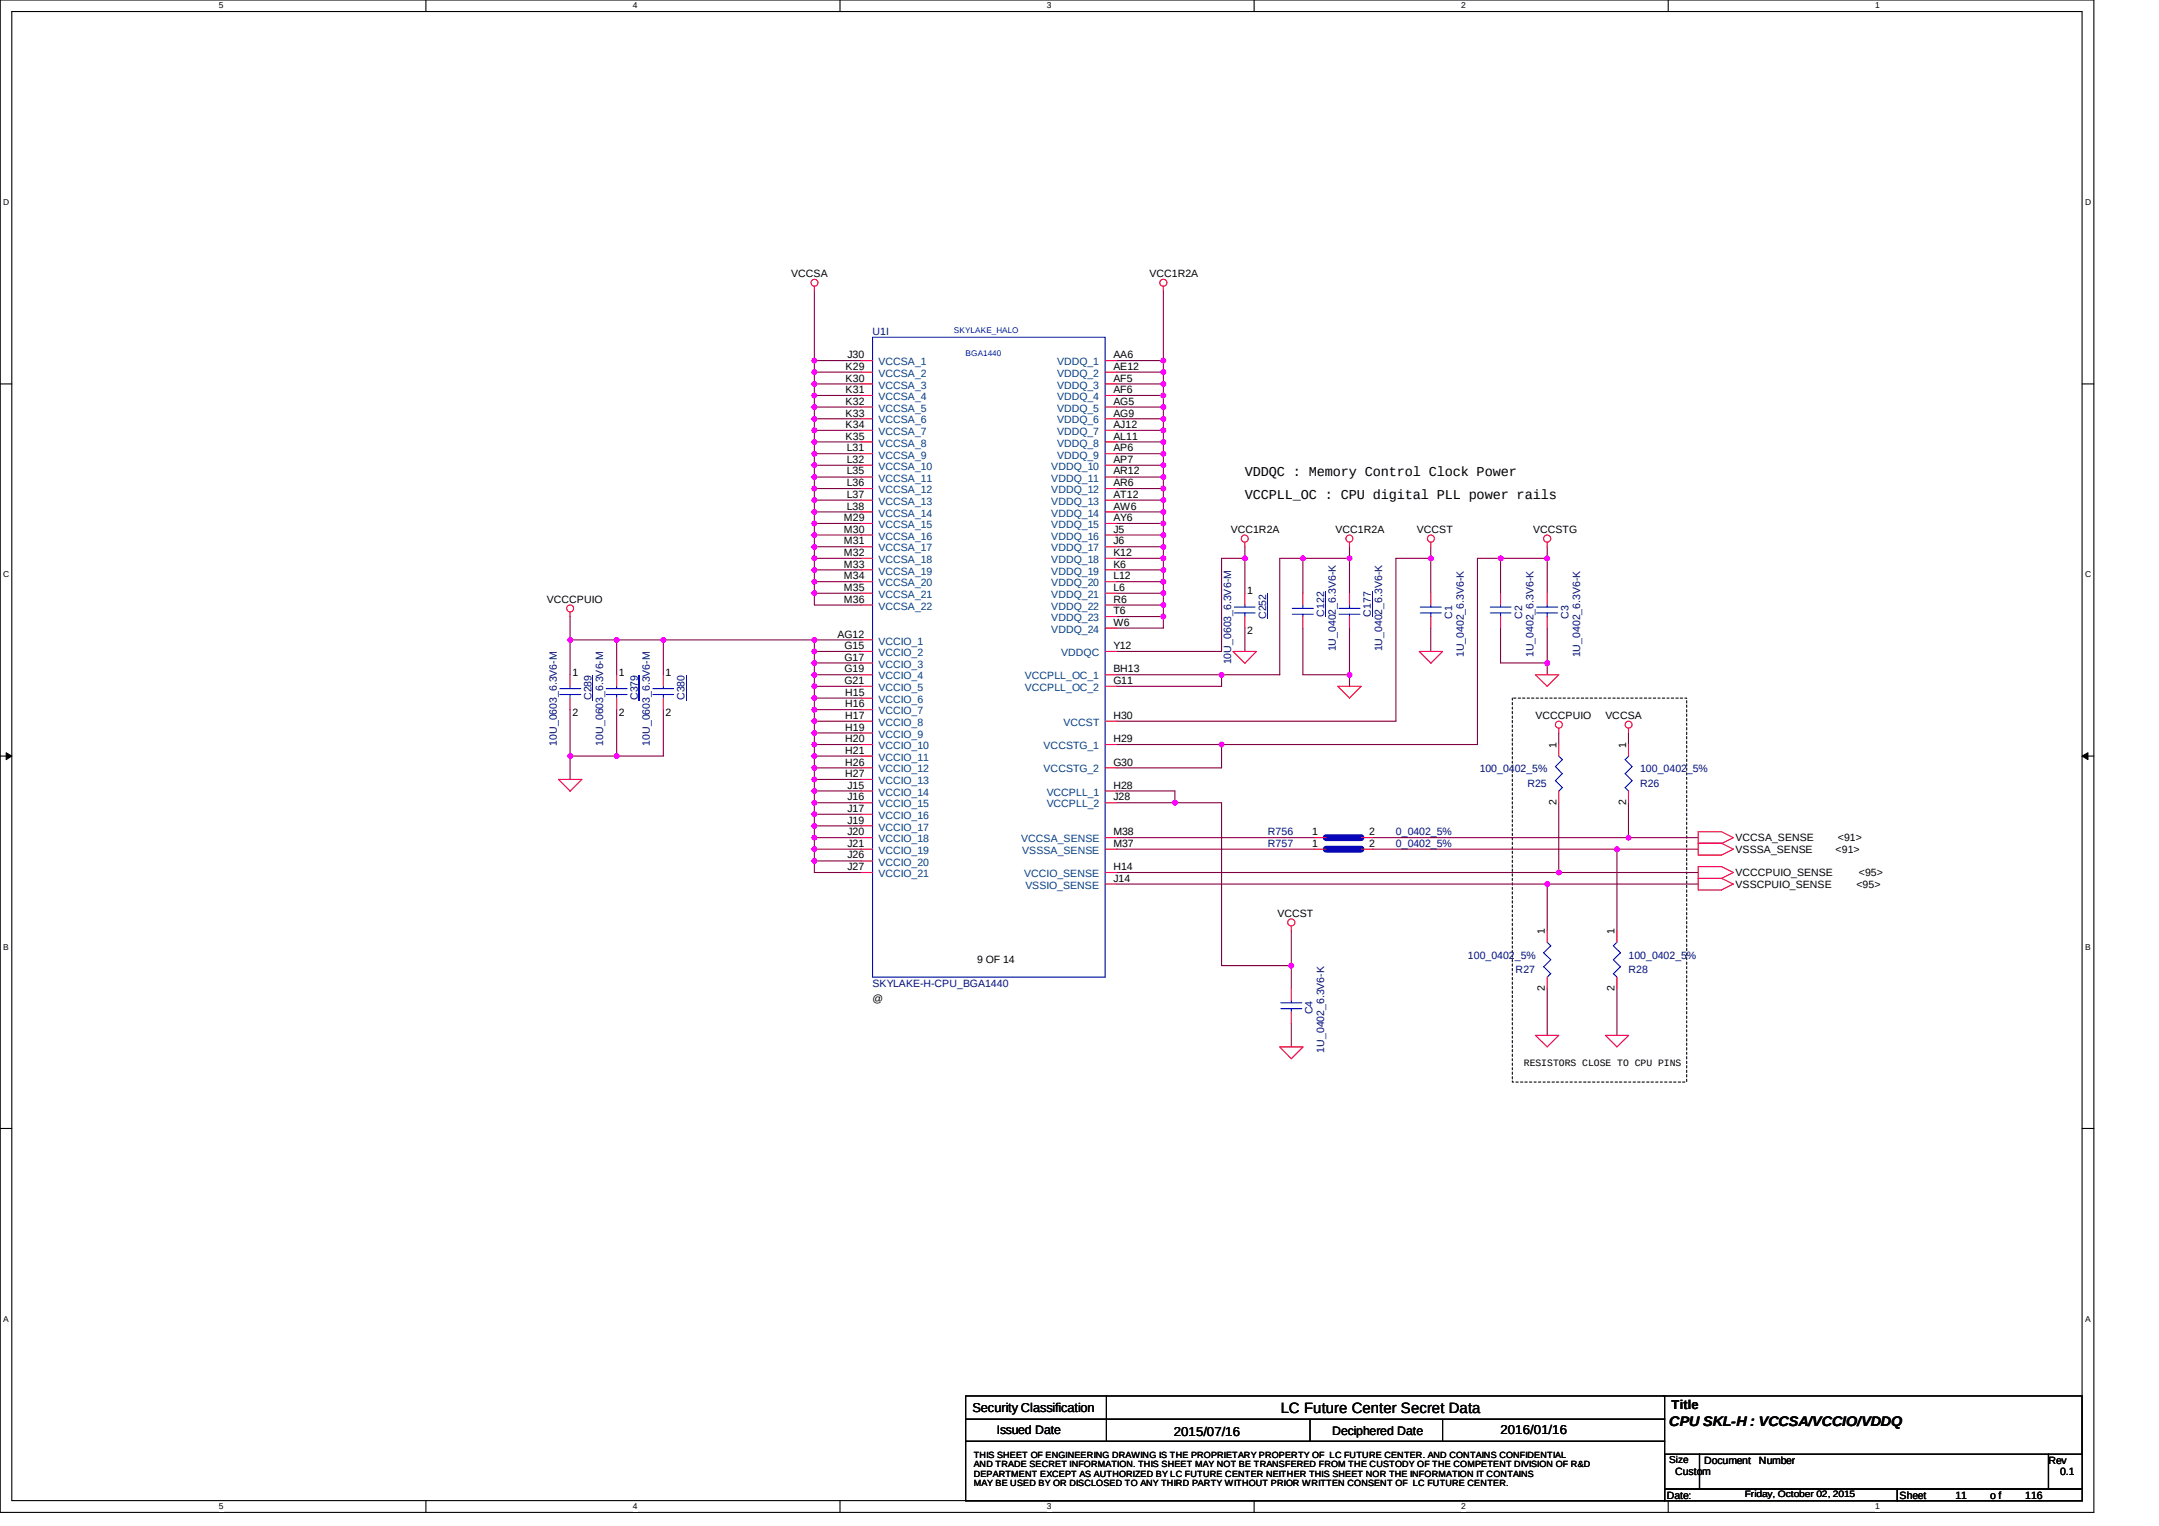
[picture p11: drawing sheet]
<svg xmlns="http://www.w3.org/2000/svg" width="297mm" height="210mm" viewBox="0 0 297 210" stroke-linecap="round" stroke-linejoin="round" font-family="sans-serif">
<defs><g id="words">
<text font-size="2" x="176.2" y="194.3">LC Future Center Secret Data</text>
<g font-size="1.9">
<text x="171.3" y="65.5">VDDQC : Memory Control Clock Power</text>
<text x="171.3" y="68.7">VCCPLL_OC : CPU digital PLL power rails</text>
<text x="229.7" y="196.1">CPU SKL-H : VCCSA/VCCIO/VDDQ</text>
</g>
<g font-size="1.8">
<text x="133.8" y="194.2">Security Classification</text>
<text x="161.5" y="197.5">2015/07/16</text>
<text x="206.4" y="197.3">2016/01/16</text>
<text x="230" y="193.8">Title</text>
</g>
<g font-size="1.7">
<text x="137.2" y="197.2">Issued Date</text>
<text x="183.3" y="197.4">Deciphered Date</text>
</g>
<g font-size="1.4">
<text x="108.9" y="38.1">VCCSA</text>
<text x="158.2" y="38.1">VCC1R2A</text>
<text x="116.3" y="50.9">K29</text>
<text x="116.3" y="52.5">K30</text>
<text x="116.6" y="49.3">J30</text>
<text x="153.2" y="52.5">AF5</text>
<text x="153.2" y="50.9">AE12</text>
<text x="153.2" y="49.3">AA6</text>
<text x="116.3" y="58.9">K34</text>
<text x="116.3" y="57.3">K33</text>
<text x="116.3" y="55.7">K32</text>
<text x="116.3" y="54.1">K31</text>
<text x="153.2" y="58.9">AJ12</text>
<text x="153.2" y="57.3">AG9</text>
<text x="153.2" y="55.7">AG5</text>
<text x="153.2" y="54.1">AF6</text>
<text x="116.3" y="60.5">K35</text>
<text x="116.5" y="63.7">L32</text>
<text x="116.5" y="65.3">L35</text>
<text x="116.5" y="62.1">L31</text>
<text x="153.2" y="60.5">AL11</text>
<text x="153.2" y="62.1">AP6</text>
<text x="153.2" y="63.7">AP7</text>
<text x="153.2" y="65.3">AR12</text>
<text x="116.1" y="71.7">M29</text>
<text x="116.5" y="70.1">L38</text>
<text x="116.5" y="68.5">L37</text>
<text x="116.5" y="66.9">L36</text>
<text x="153.2" y="66.9">AR6</text>
<text x="153.2" y="68.5">AT12</text>
<text x="153.2" y="71.7">AY6</text>
<text x="153.2" y="70.1">AW6</text>
<text x="116.1" y="76.5">M32</text>
<text x="116.1" y="74.9">M31</text>
<text x="116.1" y="73.3">M30</text>
<text x="153.2" y="73.3">J5</text>
<text x="153.2" y="74.9">J6</text>
<text x="153.2" y="76.5">K12</text>
<text x="169.3" y="73.3">VCC1R2A</text>
<text x="183.7" y="73.3">VCC1R2A</text>
<text x="194.9" y="73.3">VCCST</text>
<text x="210.9" y="73.3">VCCSTG</text>
<text x="75.2" y="82.9">VCCCPUIO</text>
<text x="116.1" y="79.7">M34</text>
<text x="116.1" y="78.1">M33</text>
<text x="116.1" y="82.9">M36</text>
<text x="116.1" y="81.3">M35</text>
<text x="153.2" y="78.1">K6</text>
<text x="153.2" y="79.7">L12</text>
<text x="153.2" y="81.3">L6</text>
<text x="153.2" y="82.9">R6</text>
<text x="171.6" y="81.8">1</text>
<text x="115.2" y="87.7">AG12</text>
<text x="116.2" y="89.3">G15</text>
<text x="153.2" y="84.5">T6</text>
<text x="153.2" y="86.1">W6</text>
<text x="153.2" y="89.3">Y12</text>
<text x="171.6" y="87.2">2</text>
<text x="78.8" y="93">1</text>
<text x="85.2" y="93">1</text>
<text x="91.6" y="93">1</text>
<text x="116.2" y="92.5">G19</text>
<text x="116.2" y="94.1">G21</text>
<text x="116.2" y="90.9">G17</text>
<text x="116.3" y="95.7">H15</text>
<text x="153.2" y="92.5">BH13</text>
<text x="153.2" y="94.1">G11</text>
<text x="78.8" y="98.4">2</text>
<text x="85.2" y="98.4">2</text>
<text x="91.6" y="98.4">2</text>
<text x="116.3" y="100.5">H19</text>
<text x="116.3" y="98.9">H17</text>
<text x="116.3" y="97.3">H16</text>
<text x="153.2" y="98.9">H30</text>
<text x="211.2" y="98.9">VCCCPUIO</text>
<text x="220.9" y="98.9">VCCSA</text>
<text x="116.3" y="106.9">H27</text>
<text x="116.3" y="105.3">H26</text>
<text x="116.3" y="103.7">H21</text>
<text x="116.3" y="102.1">H20</text>
<text x="153.2" y="105.3">G30</text>
<text x="153.2" y="102.1">H29</text>
<text x="214.1" y="102.9" transform="rotate(-90 214.1 102.9)">1</text>
<text x="223.7" y="102.9" transform="rotate(-90 223.7 102.9)">1</text>
<text x="116.6" y="111.7">J17</text>
<text x="116.6" y="113.3">J19</text>
<text x="116.6" y="108.5">J15</text>
<text x="116.6" y="110.1">J16</text>
<text x="153.2" y="110.1">J28</text>
<text x="153.2" y="108.5">H28</text>
<text x="214.1" y="110.7" transform="rotate(-90 214.1 110.7)">2</text>
<text x="223.7" y="110.7" transform="rotate(-90 223.7 110.7)">2</text>
<text x="116.6" y="116.5">J21</text>
<text x="116.6" y="118.1">J26</text>
<text x="116.6" y="119.7">J27</text>
<text x="116.6" y="114.9">J20</text>
<text x="153.2" y="119.7">H14</text>
<text x="153.2" y="116.5">M37</text>
<text x="153.2" y="114.9">M38</text>
<text x="180.5" y="114.9">1</text>
<text x="180.5" y="116.5">1</text>
<text x="188.4" y="114.9">2</text>
<text x="188.4" y="116.5">2</text>
<text x="238.8" y="115.7">VCCSA_SENSE</text>
<text x="238.8" y="117.3">VSSSA_SENSE</text>
<text x="252.6" y="117.3">&lt;91&gt;</text>
<text x="252.9" y="115.7">&lt;91&gt;</text>
<text x="153.2" y="121.3">J14</text>
<text x="238.8" y="120.5">VCCCPUIO_SENSE</text>
<text x="238.8" y="122.1">VSSCPUIO_SENSE</text>
<text x="255.4" y="122.1">&lt;95&gt;</text>
<text x="255.8" y="120.5">&lt;95&gt;</text>
<text x="175.8" y="126.1">VCCST</text>
<text x="212.5" y="128.5" transform="rotate(-90 212.5 128.5)">1</text>
<text x="222.1" y="128.5" transform="rotate(-90 222.1 128.5)">1</text>
<text x="120.1" y="137.8">@</text>
<text x="134.4" y="132.5">9 OF 14</text>
<text x="212.5" y="136.3" transform="rotate(-90 212.5 136.3)">2</text>
<text x="222.1" y="136.3" transform="rotate(-90 222.1 136.3)">2</text>
<text x="229.7" y="201.3">Size</text>
<text x="230.5" y="202.9">Custom</text>
<text x="234.5" y="201.3">Document</text>
<text x="242" y="201.3">Number</text>
<text x="281.8" y="201.3">Rev</text>
<text x="283.4" y="202.9">0.1</text>
<text x="229.3" y="206.1">Date:</text>
<text x="261.3" y="206.1">Sheet</text>
<text x="269" y="206.1">11</text>
<text x="273.8" y="206.1">o f</text>
<text x="278.6" y="206.1">116</text>
</g>
<g font-size="1.4" fill="#000080">
<text x="120.1" y="46.1">U1I</text>
<text x="174.2" y="85.1" transform="rotate(-90 174.2 85.1)">C252</text>
<text x="182.2" y="84.8" transform="rotate(-90 182.2 84.8)">C122</text>
<text x="183.8" y="89.6" transform="rotate(-90 183.8 89.6)">1U_0402_6.3V6-K</text>
<text x="188.6" y="84.8" transform="rotate(-90 188.6 84.8)">C177</text>
<text x="190.2" y="89.6" transform="rotate(-90 190.2 89.6)">1U_0402_6.3V6-K</text>
<text x="199.8" y="85.1" transform="rotate(-90 199.8 85.1)">C1</text>
<text x="209.4" y="85.1" transform="rotate(-90 209.4 85.1)">C2</text>
<text x="215.8" y="85.1" transform="rotate(-90 215.8 85.1)">C3</text>
<text x="169.4" y="91.4" transform="rotate(-90 169.4 91.4)">10U_0603_6.3V6-M</text>
<text x="201.4" y="90.4" transform="rotate(-90 201.4 90.4)">1U_0402_6.3V6-K</text>
<text x="211" y="90.4" transform="rotate(-90 211 90.4)">1U_0402_6.3V6-K</text>
<text x="217.4" y="90.4" transform="rotate(-90 217.4 90.4)">1U_0402_6.3V6-K</text>
<text x="81.4" y="96.3" transform="rotate(-90 81.4 96.3)">C289</text>
<text x="87.8" y="96.3" transform="rotate(-90 87.8 96.3)">C379</text>
<text x="94.2" y="96.3" transform="rotate(-90 94.2 96.3)">C380</text>
<text x="76.6" y="102.6" transform="rotate(-90 76.6 102.6)">10U_0603_6.3V6-M</text>
<text x="83" y="102.6" transform="rotate(-90 83 102.6)">10U_0603_6.3V6-M</text>
<text x="89.4" y="102.6" transform="rotate(-90 89.4 102.6)">10U_0603_6.3V6-M</text>
<text x="203.6" y="106.3">100_0402_5%</text>
<text x="225.7" y="106.3">100_0402_5%</text>
<text x="210.1" y="108.2">R25</text>
<text x="225.7" y="108.2">R26</text>
<text x="174.4" y="114.9">R756</text>
<text x="174.4" y="116.5">R757</text>
<text x="192.1" y="114.9">0_0402_5%</text>
<text x="192.1" y="116.5">0_0402_5%</text>
<text x="202" y="131.9">100_0402_5%</text>
<text x="224" y="131.9">100_0402_5%</text>
<text x="120.1" y="135.7">SKYLAKE-H-CPU_BGA1440</text>
<text x="208.5" y="133.8">R27</text>
<text x="224" y="133.8">R28</text>
<text x="180.6" y="139.5" transform="rotate(-90 180.6 139.5)">C4</text>
<text x="182.2" y="144.8" transform="rotate(-90 182.2 144.8)">1U_0402_6.3V6-K</text>
</g>
<g font-size="1.4" fill="#004080">
<text x="120.9" y="51.9">VCCSA_2</text>
<text x="120.9" y="50.2">VCCSA_1</text>
<text x="120.9" y="53.4">VCCSA_3</text>
<text x="145.5" y="53.4">VDDQ_3</text>
<text x="145.5" y="51.9">VDDQ_2</text>
<text x="145.5" y="50.2">VDDQ_1</text>
<text x="120.9" y="59.9">VCCSA_7</text>
<text x="120.9" y="58.2">VCCSA_6</text>
<text x="120.9" y="56.7">VCCSA_5</text>
<text x="120.9" y="55">VCCSA_4</text>
<text x="145.5" y="59.9">VDDQ_7</text>
<text x="145.5" y="58.2">VDDQ_6</text>
<text x="145.5" y="56.7">VDDQ_5</text>
<text x="145.5" y="55">VDDQ_4</text>
<text x="120.9" y="64.7">VCCSA_10</text>
<text x="120.9" y="63.1">VCCSA_9</text>
<text x="120.9" y="61.5">VCCSA_8</text>
<text x="144.6" y="64.7">VDDQ_10</text>
<text x="145.5" y="61.5">VDDQ_8</text>
<text x="145.5" y="63.1">VDDQ_9</text>
<text x="120.9" y="71">VCCSA_14</text>
<text x="120.9" y="69.5">VCCSA_13</text>
<text x="120.9" y="67.9">VCCSA_12</text>
<text x="120.9" y="66.3">VCCSA_11</text>
<text x="144.6" y="67.9">VDDQ_12</text>
<text x="144.6" y="66.3">VDDQ_11</text>
<text x="144.6" y="69.5">VDDQ_13</text>
<text x="144.6" y="71">VDDQ_14</text>
<text x="120.9" y="77.5">VCCSA_18</text>
<text x="120.9" y="75.8">VCCSA_17</text>
<text x="120.9" y="74.3">VCCSA_16</text>
<text x="120.9" y="72.7">VCCSA_15</text>
<text x="144.6" y="72.7">VDDQ_15</text>
<text x="144.6" y="74.3">VDDQ_16</text>
<text x="144.6" y="75.8">VDDQ_17</text>
<text x="144.6" y="77.5">VDDQ_18</text>
<text x="120.9" y="80.6">VCCSA_20</text>
<text x="120.9" y="79.1">VCCSA_19</text>
<text x="120.9" y="83.9">VCCSA_22</text>
<text x="120.9" y="82.3">VCCSA_21</text>
<text x="144.6" y="79.1">VDDQ_19</text>
<text x="144.6" y="80.6">VDDQ_20</text>
<text x="144.6" y="82.3">VDDQ_21</text>
<text x="144.6" y="83.9">VDDQ_22</text>
<text x="120.9" y="88.7">VCCIO_1</text>
<text x="144.6" y="85.4">VDDQ_23</text>
<text x="144.6" y="87.1">VDDQ_24</text>
<text x="120.9" y="93.5">VCCIO_4</text>
<text x="120.9" y="95.1">VCCIO_5</text>
<text x="120.9" y="91.9">VCCIO_3</text>
<text x="120.9" y="90.3">VCCIO_2</text>
<text x="141" y="93.5">VCCPLL_OC_1</text>
<text x="141" y="95.1">VCCPLL_OC_2</text>
<text x="146" y="90.3">VDDQC</text>
<text x="120.9" y="101.5">VCCIO_9</text>
<text x="120.9" y="99.9">VCCIO_8</text>
<text x="120.9" y="98.2">VCCIO_7</text>
<text x="120.9" y="96.7">VCCIO_6</text>
<text x="146.3" y="99.9">VCCST</text>
<text x="120.9" y="107.8">VCCIO_13</text>
<text x="120.9" y="106.3">VCCIO_12</text>
<text x="120.9" y="104.7">VCCIO_11</text>
<text x="120.9" y="103">VCCIO_10</text>
<text x="143.6" y="106.3">VCCSTG_2</text>
<text x="143.6" y="103">VCCSTG_1</text>
<text x="120.9" y="112.7">VCCIO_16</text>
<text x="120.9" y="109.5">VCCIO_14</text>
<text x="120.9" y="111.1">VCCIO_15</text>
<text x="144" y="111.1">VCCPLL_2</text>
<text x="144" y="109.5">VCCPLL_1</text>
<text x="120.9" y="117.5">VCCIO_19</text>
<text x="120.9" y="119.1">VCCIO_20</text>
<text x="120.9" y="115.9">VCCIO_18</text>
<text x="120.9" y="114.3">VCCIO_17</text>
<text x="140.5" y="115.9">VCCSA_SENSE</text>
<text x="140.7" y="117.5">VSSSA_SENSE</text>
<text x="120.9" y="120.7">VCCIO_21</text>
<text x="140.9" y="120.7">VCCIO_SENSE</text>
<text x="141.1" y="122.3">VSSIO_SENSE</text>
</g>
<g font-size="1.3">
<text x="209.7" y="146.6">RESISTORS CLOSE TO CPU PINS</text>
<text x="240.1" y="206">Friday, October 02, 2015</text>
</g>
<g font-size="1.2">
<text x="30.1" y="1.2">5</text>
<text x="87.1" y="1.2">4</text>
<text x="144" y="1.2">3</text>
<text x="201" y="1.2">2</text>
<text x="258" y="1.2">1</text>
<text x=".4" y="28.2">D</text>
<text x="286.9" y="28.2">D</text>
<text x=".4" y="79.4">C</text>
<text x="286.9" y="79.4">C</text>
<text x=".4" y="130.6">B</text>
<text x="286.9" y="130.6">B</text>
<text x=".4" y="181.8">A</text>
<text x="286.9" y="181.8">A</text>
<text x="134" y="200.5">THIS SHEET OF ENGINEERING DRAWING IS THE PROPRIETARY PROPERTY OF LC FUTURE CENTER. AND CONTAINS CONFIDENTIAL</text>
<text x="134" y="201.8">AND TRADE SECRET INFORMATION. THIS SHEET MAY NOT BE TRANSFERED FROM THE CUSTODY OF THE COMPETENT DIVISION OF R&amp;D</text>
<text x="134" y="203.1">DEPARTMENT EXCEPT AS AUTHORIZED BY LC FUTURE CENTER NEITHER THIS SHEET NOR THE INFORMATION IT CONTAINS</text>
<text x="30.1" y="207.6">5</text>
<text x="87.1" y="207.6">4</text>
<text x="134" y="204.4">MAY BE USED BY OR DISCLOSED TO ANY THIRD PARTY WITHOUT PRIOR WRITTEN CONSENT OF LC FUTURE CENTER.</text>
<text x="144" y="207.6">3</text>
<text x="201" y="207.6">2</text>
<text x="258" y="207.6">1</text>
</g>
<g font-size="1.1" fill="#00f">
<text x="131.2" y="45.8">SKYLAKE_HALO</text>
<text x="132.9" y="49">BGA1440</text>
</g>
</g></defs>
<path d="M0 0h288.1v208h-288.1zM1.6 1.6h284.9v204.8h-284.9z" fill="none" stroke="#000" stroke-width=".15"/>
<g fill="#fff">
<path d="M30.1 .1h.7v1.3h-.7z" fill-rule="evenodd"/>
<path d="M30.1 206.6h.7v1.3h-.7z" fill-rule="evenodd"/>
</g>
<path d="M58.6 0v1.6M58.6 206.4v1.6" fill="none" stroke="#000" stroke-width=".15"/>
<g fill="#fff">
<path d="M87.1 .1h.6v1.3h-.6z" fill-rule="evenodd"/>
<path d="M87.1 206.6h.6v1.3h-.6z" fill-rule="evenodd"/>
</g>
<path d="M115.6 0v1.6M115.6 206.4v1.6" fill="none" stroke="#000" stroke-width=".15"/>
<g fill="#fff">
<path d="M144 .1h.7v1.3h-.7z" fill-rule="evenodd"/>
<path d="M144 206.6h.7v1.3h-.7z" fill-rule="evenodd"/>
</g>
<path d="M172.5 0v1.6M172.5 206.4v1.6" fill="none" stroke="#000" stroke-width=".15"/>
<g fill="#fff">
<path d="M201 .1h.6v1.3h-.6z" fill-rule="evenodd"/>
<path d="M201 206.6h.6v1.3h-.6z" fill-rule="evenodd"/>
</g>
<path d="M229.5 0v1.6M229.5 206.4v1.6" fill="none" stroke="#000" stroke-width=".15"/>
<g fill="#fff">
<path d="M258 .1h.6v1.3h-.6z" fill-rule="evenodd"/>
<path d="M258 206.6h.6v1.3h-.6z" fill-rule="evenodd"/>
<path d="M.4 27.2h.9v1.3h-.9z" fill-rule="evenodd"/>
<path d="M286.9 27.2h.8v1.3h-.8z" fill-rule="evenodd"/>
<path d="M.4 78.4h.9v1.3h-.9z" fill-rule="evenodd"/>
<path d="M286.9 78.4h.8v1.3h-.8z" fill-rule="evenodd"/>
</g>
<path d="M0 52.8h1.6M286.5 52.8h1.6" fill="none" stroke="#000" stroke-width=".15"/>
<g fill="#fff">
<path d="M.4 129.6h.8v1.3h-.8z" fill-rule="evenodd"/>
<path d="M286.9 129.6h.8v1.3h-.8z" fill-rule="evenodd"/>
</g>
<path d="M0 104h1.6M286.5 104h1.6" fill="none" stroke="#000" stroke-width=".15"/>
<path d="M.8 103.5l.8 .5-.8 .5zM286.5 104l.8-.5v1z" fill="#000"/>
<path d="M.8 103.5l.8 .5-.8 .5zM286.5 104l.8-.5v1z" fill="none" stroke="#000" stroke-width=".14"/>
<g fill="#fff">
<path d="M.4 180.8h.8v1.3h-.8z" fill-rule="evenodd"/>
<path d="M286.9 180.8h.8v1.3h-.8z" fill-rule="evenodd"/>
</g>
<g fill="none" stroke="#000" stroke-width=".15">
<path d="M208.1 96v.3M208.1 96.6v.3M208.1 97.3v.2M208.1 97.9v.3M208.1 98.5v.3M208.1 99.1v.3M208.1 99.7v.3M208.2 96h.4M208.9 96h.3M209.5 96h.3M210.1 96h.3M210.7 96h.3"/>
<path d="M211.3 96h.4M212 96h.3M212.6 96h.3M213.2 96h.3M213.8 96h.3M214.5 96h.3M215.1 96h.3M215.7 96h.3M216.3 96h.3M216.9 96h.3M217.6 96h.3M218.2 96h.3"/>
<path d="M218.8 96h.3M219.4 96h.3M220 96h.3M220.7 96h.2M221.3 96h.3M221.9 96h.3M222.5 96h.3M223.1 96h.3M223.8 96h.2M224.4 96h.3M225 96h.3M225.6 96h.3"/>
<path d="M226.2 96h.4M226.8 96h.4M227.5 96h.3M228.1 96h.3M228.7 96h.3M229.3 96h.3M229.9 96h.4M230.6 96h.3M231.2 96h.3M231.8 96l.3 .1M232.1 96.4v.3M232.1 97v.3"/>
<path d="M232.1 97.6v.3M232.1 98.2v.3M232.1 98.8v.4M232.1 99.5v.3M208.1 100.4v.2M208.1 101v.3M208.1 101.6v.3M208.1 102.2v.3M208.1 102.8v.4M208.1 103.4v.4M208.1 104.1v.3M208.1 104.7v.3"/>
<path d="M208.1 105.3v.3M208.1 105.9v.4M208.1 106.5v.4M208.1 107.2v.3M208.1 107.8v.3M208.1 108.4v.3M208.1 109v.3M208.1 109.6v.4M208.1 110.3v.3M208.1 110.9v.3M208.1 111.5v.3M208.1 112.1v.3"/>
<path d="M208.1 112.7v.4M208.1 113.4v.3M208.1 114v.3M208.1 114.6v.3M208.1 115.2v.3M208.1 115.9v.3M208.1 116.5v.3M208.1 117.1v.3M208.1 117.7v.3M208.1 118.3v.3M208.1 119v.3M208.1 119.6v.3"/>
<path d="M232.1 100.1v.3M232.1 100.7v.3M232.1 101.3v.3M232.1 102v.3M232.1 102.6v.3M232.1 103.2v.3M232.1 103.8v.3M232.1 104.4v.3M232.1 105.1v.3M232.1 105.7v.3M232.1 106.3v.3M232.1 106.9v.3"/>
<path d="M232.1 107.5v.3M232.1 108.2v.2M232.1 108.8v.3M232.1 109.4v.3M232.1 110v.3M232.1 110.6v.3M232.1 111.3v.2M232.1 111.9v.3M232.1 112.5v.3M232.1 113.1v.3M232.1 113.7v.4M232.1 114.3v.4"/>
<path d="M232.1 115v.3M232.1 115.6v.3M232.1 116.2v.3M232.1 116.8v.4M232.1 117.4v.4M232.1 118.1v.3M232.1 118.7v.3M232.1 119.3v.3M232.1 119.9v.3M208.1 120.2v.3M208.1 120.8v.3M208.1 121.4v.3"/>
<path d="M208.1 122.1v.2M208.1 122.7v.3M208.1 123.3v.3M208.1 123.9v.3M208.1 124.5v.3M208.1 125.2v.2M208.1 125.8v.3M208.1 126.4v.3M208.1 127v.3M208.1 127.6v.4M208.1 128.2v.4M208.1 128.9v.3"/>
<path d="M208.1 129.5v.3M208.1 130.1v.3M208.1 130.7v.4M208.1 131.3v.4M208.1 132v.3M208.1 132.6v.3M208.1 133.2v.3M208.1 133.8v.3M208.1 134.4v.4M208.1 135.1v.3M208.1 135.7v.3M208.1 136.3v.3"/>
<path d="M208.1 136.9v.3M208.1 137.5v.4M208.1 138.2v.3M208.1 138.8v.3M208.1 139.4v.3M232.1 120.5v.4M232.1 121.2v.3M232.1 121.8v.3M232.1 122.4v.3M232.1 123v.3M232.1 123.6v.4M232.1 124.3v.3"/>
<path d="M232.1 124.9v.3M232.1 125.5v.3M232.1 126.1v.3M232.1 126.8v.3M232.1 127.4v.3M232.1 128v.3M232.1 128.6v.3M232.1 129.2v.3M232.1 129.9v.3M232.1 130.5v.3M232.1 131.1v.3M232.1 131.7v.3"/>
<path d="M232.1 132.3v.3M232.1 133v.2M232.1 133.6v.3M232.1 134.2v.3M232.1 134.8v.3M232.1 135.4v.3M232.1 136.1v.2M232.1 136.7v.3M232.1 137.3v.3M232.1 137.9v.3M232.1 138.5v.4M232.1 139.1v.4"/>
<path d="M232.1 139.8v.3M0 155.2h1.6M208.1 148.7v.1h.1M208.1 140v.3M208.1 140.7v.3M208.1 141.3v.3M208.1 141.9v.3M208.1 142.5v.3M208.1 143.1v.3M208.1 143.8v.3M208.1 144.4v.3M208.1 145v.3"/>
<path d="M208.1 145.6v.3M208.1 146.2v.3M208.1 146.9v.2M208.1 147.5v.3M208.1 148.1v.3M208.6 148.8h.3M209.2 148.8h.3M209.8 148.8h.3M210.4 148.8h.3M211.1 148.8h.2M211.7 148.8h.3M212.3 148.8h.3"/>
<path d="M212.9 148.8h.3M213.5 148.8h.4M214.1 148.8h.4M214.8 148.8h.3M215.4 148.8h.3M216 148.8h.3M216.6 148.8h.3M217.2 148.8h.4M217.9 148.8h.3M218.5 148.8h.3M219.1 148.8h.3M219.7 148.8h.3"/>
<path d="M220.3 148.8h.4M221 148.8h.3M221.6 148.8h.3M222.2 148.8h.3M222.8 148.8h.3M223.4 148.8h.4M224.1 148.8h.3M224.7 148.8h.3M225.3 148.8h.3M225.9 148.8h.3M226.6 148.8h.3M227.2 148.8h.3"/>
<path d="M227.8 148.8h.3M228.4 148.8h.3M229 148.8h.3M229.7 148.8h.3M230.3 148.8h.3M230.9 148.8h.3M231.5 148.8h.3M232.1 140.4v.3M232.1 141v.3M232.1 141.6v.3M232.1 142.2v.4M232.1 142.9v.3"/>
<path d="M232.1 143.5v.3M232.1 144.1v.3M232.1 144.7v.3M232.1 145.3v.4M232.1 146v.3M232.1 146.6v.3M232.1 147.2v.3M232.1 147.8v.3M232.1 148.4v.4M286.5 155.2h1.6"/>
</g>
<path d="M112 68.8v1.6" fill="none" stroke="#800040" stroke-width=".15"/>
<circle cx="112" cy="70.4" r=".32" fill="#f0f"/>
<circle cx="112" cy="70.4" r=".32" fill="none" stroke="#f0f" stroke-width=".15"/>
<path d="M112 65.6v1.6" fill="none" stroke="#800040" stroke-width=".15"/>
<circle cx="112" cy="67.2" r=".32" fill="#f0f"/>
<circle cx="112" cy="67.2" r=".32" fill="none" stroke="#f0f" stroke-width=".15"/>
<circle cx="112" cy="65.6" r=".32" fill="#f0f"/>
<circle cx="112" cy="65.6" r=".32" fill="none" stroke="#f0f" stroke-width=".15"/>
<path d="M112 51.2v1.6" fill="none" stroke="#800040" stroke-width=".15"/>
<circle cx="112" cy="51.2" r=".32" fill="#f0f"/>
<circle cx="112" cy="51.2" r=".32" fill="none" stroke="#f0f" stroke-width=".15"/>
<path d="M112 54.4v1.6" fill="none" stroke="#800040" stroke-width=".15"/>
<circle cx="112" cy="56" r=".32" fill="#f0f"/>
<circle cx="112" cy="56" r=".32" fill="none" stroke="#f0f" stroke-width=".15"/>
<path d="M112 70.4h6.5M112 72v1.6h6.5M112 67.2h6.5" fill="none" stroke="#800040" stroke-width=".15"/>
<circle cx="112" cy="73.6" r=".32" fill="#f0f"/>
<circle cx="112" cy="73.6" r=".32" fill="none" stroke="#f0f" stroke-width=".15"/>
<path d="M112 76.8h6.5" fill="none" stroke="#800040" stroke-width=".15"/>
<circle cx="112" cy="76.8" r=".32" fill="#f0f"/>
<circle cx="112" cy="76.8" r=".32" fill="none" stroke="#f0f" stroke-width=".15"/>
<path d="M112 75.2v1.6M112 78.4v1.6" fill="none" stroke="#800040" stroke-width=".15"/>
<circle cx="112" cy="80" r=".32" fill="#f0f"/>
<circle cx="112" cy="80" r=".32" fill="none" stroke="#f0f" stroke-width=".15"/>
<circle cx="112" cy="78.4" r=".32" fill="#f0f"/>
<circle cx="112" cy="78.4" r=".32" fill="none" stroke="#f0f" stroke-width=".15"/>
<path d="M112 81.6v1.6" fill="none" stroke="#800040" stroke-width=".15"/>
<circle cx="112" cy="81.6" r=".32" fill="#f0f"/>
<circle cx="112" cy="81.6" r=".32" fill="none" stroke="#f0f" stroke-width=".15"/>
<path d="M112 62.4v1.6h6.5M112 83.2h6.5" fill="none" stroke="#800040" stroke-width=".15"/>
<circle cx="112" cy="64" r=".32" fill="#f0f"/>
<circle cx="112" cy="64" r=".32" fill="none" stroke="#f0f" stroke-width=".15"/>
<circle cx="112" cy="62.4" r=".32" fill="#f0f"/>
<circle cx="112" cy="62.4" r=".32" fill="none" stroke="#f0f" stroke-width=".15"/>
<path d="M112 59.2v1.6M112 49.6h6.5M118.5 52.8h-6.5v1.6h6.5M112 80h6.5" fill="none" stroke="#800040" stroke-width=".15"/>
<circle cx="112" cy="54.4" r=".32" fill="#f0f"/>
<circle cx="112" cy="54.4" r=".32" fill="none" stroke="#f0f" stroke-width=".15"/>
<circle cx="112" cy="52.8" r=".32" fill="#f0f"/>
<circle cx="112" cy="52.8" r=".32" fill="none" stroke="#f0f" stroke-width=".15"/>
<path d="M112 49.6v1.6h6.5M112 56h6.5M112 64v1.6h6.5M118.5 60.8h-6.5v1.6h6.5" fill="none" stroke="#800040" stroke-width=".15"/>
<circle cx="112" cy="60.8" r=".32" fill="#f0f"/>
<circle cx="112" cy="60.8" r=".32" fill="none" stroke="#f0f" stroke-width=".15"/>
<path d="M112 57.6v1.6h6.5" fill="none" stroke="#800040" stroke-width=".15"/>
<circle cx="112" cy="59.2" r=".32" fill="#f0f"/>
<circle cx="112" cy="59.2" r=".32" fill="none" stroke="#f0f" stroke-width=".15"/>
<circle cx="112" cy="57.6" r=".32" fill="#f0f"/>
<circle cx="112" cy="57.6" r=".32" fill="none" stroke="#f0f" stroke-width=".15"/>
<path d="M112 56v1.6h6.5M112 76.8v1.6h6.5M112 75.2h6.5" fill="none" stroke="#800040" stroke-width=".15"/>
<circle cx="112" cy="75.2" r=".32" fill="#f0f"/>
<circle cx="112" cy="75.2" r=".32" fill="none" stroke="#f0f" stroke-width=".15"/>
<path d="M112 70.4v1.6h6.5M112 73.6v1.6" fill="none" stroke="#800040" stroke-width=".15"/>
<circle cx="112" cy="72" r=".32" fill="#f0f"/>
<circle cx="112" cy="72" r=".32" fill="none" stroke="#f0f" stroke-width=".15"/>
<path d="M112 67.2v1.6h6.5" fill="none" stroke="#800040" stroke-width=".15"/>
<circle cx="112" cy="68.8" r=".32" fill="#f0f"/>
<circle cx="112" cy="68.8" r=".32" fill="none" stroke="#f0f" stroke-width=".15"/>
<path d="M112 40v9.6M112 80v1.6h6.5" fill="none" stroke="#800040" stroke-width=".15"/>
<circle cx="112" cy="49.6" r=".32" fill="#f0f"/>
<circle cx="112" cy="49.6" r=".32" fill="none" stroke="#f0f" stroke-width=".15"/>
<path d="M112 104v1.6M112 107.2v1.6" fill="none" stroke="#800040" stroke-width=".15"/>
<circle cx="112" cy="105.6" r=".32" fill="#f0f"/>
<circle cx="112" cy="105.6" r=".32" fill="none" stroke="#f0f" stroke-width=".15"/>
<circle cx="112" cy="104" r=".32" fill="#f0f"/>
<circle cx="112" cy="104" r=".32" fill="none" stroke="#f0f" stroke-width=".15"/>
<path d="M112 89.6v1.6M112 92.8v1.6M112 110.4v1.6h6.5M112 108.8h6.5M112 105.6h6.5" fill="none" stroke="#800040" stroke-width=".15"/>
<circle cx="112" cy="112" r=".32" fill="#f0f"/>
<circle cx="112" cy="112" r=".32" fill="none" stroke="#f0f" stroke-width=".15"/>
<path d="M112 113.6v1.6h6.5" fill="none" stroke="#800040" stroke-width=".15"/>
<circle cx="112" cy="115.2" r=".32" fill="#f0f"/>
<circle cx="112" cy="115.2" r=".32" fill="none" stroke="#f0f" stroke-width=".15"/>
<path d="M112 116.8v1.6" fill="none" stroke="#800040" stroke-width=".15"/>
<circle cx="112" cy="116.8" r=".32" fill="#f0f"/>
<circle cx="112" cy="116.8" r=".32" fill="none" stroke="#f0f" stroke-width=".15"/>
<path d="M112 91.2h6.5M112 97.6v1.6M112 88h6.5M112 92.8h6.5M112 118.4h6.5M112 100.8v1.6" fill="none" stroke="#800040" stroke-width=".15"/>
<circle cx="112" cy="102.4" r=".32" fill="#f0f"/>
<circle cx="112" cy="102.4" r=".32" fill="none" stroke="#f0f" stroke-width=".15"/>
<path d="M112 91.2v1.6M112 102.4h6.5" fill="none" stroke="#800040" stroke-width=".15"/>
<circle cx="112" cy="92.8" r=".32" fill="#f0f"/>
<circle cx="112" cy="92.8" r=".32" fill="none" stroke="#f0f" stroke-width=".15"/>
<circle cx="112" cy="91.2" r=".33" fill="#f0f"/>
<circle cx="112" cy="91.2" r=".33" fill="none" stroke="#f0f" stroke-width=".15"/>
<path d="M112 88v1.6h6.5" fill="none" stroke="#800040" stroke-width=".15"/>
<circle cx="112" cy="89.6" r=".32" fill="#f0f"/>
<circle cx="112" cy="89.6" r=".32" fill="none" stroke="#f0f" stroke-width=".15"/>
<path d="M112 99.2h6.5" fill="none" stroke="#800040" stroke-width=".15"/>
<circle cx="112" cy="99.2" r=".32" fill="#f0f"/>
<circle cx="112" cy="99.2" r=".32" fill="none" stroke="#f0f" stroke-width=".15"/>
<path d="M112 94.4h6.5" fill="none" stroke="#800040" stroke-width=".15"/>
<circle cx="112" cy="94.4" r=".32" fill="#f0f"/>
<circle cx="112" cy="94.4" r=".32" fill="none" stroke="#f0f" stroke-width=".15"/>
<path d="M112 99.2v1.6h6.5M112 102.4v1.6h6.5" fill="none" stroke="#800040" stroke-width=".15"/>
<circle cx="112" cy="100.8" r=".32" fill="#f0f"/>
<circle cx="112" cy="100.8" r=".32" fill="none" stroke="#f0f" stroke-width=".15"/>
<path d="M112 97.6h6.5" fill="none" stroke="#800040" stroke-width=".15"/>
<circle cx="112" cy="97.6" r=".32" fill="#f0f"/>
<circle cx="112" cy="97.6" r=".32" fill="none" stroke="#f0f" stroke-width=".15"/>
<path d="M112 94.4v3.2M112 96h6.5" fill="none" stroke="#800040" stroke-width=".15"/>
<circle cx="112" cy="96" r=".32" fill="#f0f"/>
<circle cx="112" cy="96" r=".32" fill="none" stroke="#f0f" stroke-width=".15"/>
<path d="M112 115.2v1.6h6.5M112 113.6h6.5" fill="none" stroke="#800040" stroke-width=".15"/>
<circle cx="112" cy="113.6" r=".33" fill="#f0f"/>
<circle cx="112" cy="113.6" r=".33" fill="none" stroke="#f0f" stroke-width=".15"/>
<path d="M112 108.8v1.6h6.5M112 112v1.6" fill="none" stroke="#800040" stroke-width=".15"/>
<circle cx="112" cy="110.4" r=".32" fill="#f0f"/>
<circle cx="112" cy="110.4" r=".32" fill="none" stroke="#f0f" stroke-width=".15"/>
<circle cx="112" cy="108.8" r=".32" fill="#f0f"/>
<circle cx="112" cy="108.8" r=".32" fill="none" stroke="#f0f" stroke-width=".15"/>
<path d="M112 105.6v1.6h6.5" fill="none" stroke="#800040" stroke-width=".15"/>
<circle cx="112" cy="107.2" r=".32" fill="#f0f"/>
<circle cx="112" cy="107.2" r=".32" fill="none" stroke="#f0f" stroke-width=".15"/>
<path d="M112 118.4v1.6" fill="none" stroke="#800040" stroke-width=".15"/>
<circle cx="112" cy="118.4" r=".32" fill="#f0f"/>
<circle cx="112" cy="118.4" r=".32" fill="none" stroke="#f0f" stroke-width=".15"/>
<path d="M160.1 65.6v1.6M160.1 68.8v1.6M78.4 84.8v3.2h6.4M112 120h6.5" fill="none" stroke="#800040" stroke-width=".15"/>
<circle cx="160.1" cy="67.2" r=".32" fill="#f0f"/>
<circle cx="160.1" cy="67.2" r=".32" fill="none" stroke="#f0f" stroke-width=".15"/>
<circle cx="160.1" cy="65.6" r=".32" fill="#f0f"/>
<circle cx="160.1" cy="65.6" r=".32" fill="none" stroke="#f0f" stroke-width=".15"/>
<path d="M160.1 51.2v1.6M160.1 54.4v1.6M153.6 70.4h6.5" fill="none" stroke="#800040" stroke-width=".15"/>
<circle cx="160.1" cy="70.4" r=".32" fill="#f0f"/>
<circle cx="160.1" cy="70.4" r=".32" fill="none" stroke="#f0f" stroke-width=".15"/>
<path d="M153.6 67.2h6.5M160.1 72v1.6h-6.5M160.1 75.2v1.6h-6.5M160.1 78.4v1.6" fill="none" stroke="#800040" stroke-width=".15"/>
<circle cx="160.1" cy="80" r=".32" fill="#f0f"/>
<circle cx="160.1" cy="80" r=".32" fill="none" stroke="#f0f" stroke-width=".15"/>
<circle cx="160.1" cy="78.4" r=".32" fill="#f0f"/>
<circle cx="160.1" cy="78.4" r=".32" fill="none" stroke="#f0f" stroke-width=".15"/>
<path d="M160.1 81.6v1.6h-6.5" fill="none" stroke="#800040" stroke-width=".15"/>
<circle cx="160.1" cy="83.2" r=".32" fill="#f0f"/>
<circle cx="160.1" cy="83.2" r=".32" fill="none" stroke="#f0f" stroke-width=".15"/>
<path d="M160.1 62.4v1.6h-6.5" fill="none" stroke="#800040" stroke-width=".15"/>
<circle cx="160.1" cy="64" r=".32" fill="#f0f"/>
<circle cx="160.1" cy="64" r=".32" fill="none" stroke="#f0f" stroke-width=".15"/>
<circle cx="160.1" cy="62.4" r=".32" fill="#f0f"/>
<circle cx="160.1" cy="62.4" r=".32" fill="none" stroke="#f0f" stroke-width=".15"/>
<path d="M153.6 52.8h6.5v1.6h-6.5M153.6 49.6h6.5M160.1 59.2v1.6M153.6 80h6.5" fill="none" stroke="#800040" stroke-width=".15"/>
<circle cx="160.1" cy="54.4" r=".32" fill="#f0f"/>
<circle cx="160.1" cy="54.4" r=".32" fill="none" stroke="#f0f" stroke-width=".15"/>
<circle cx="160.1" cy="52.8" r=".32" fill="#f0f"/>
<circle cx="160.1" cy="52.8" r=".32" fill="none" stroke="#f0f" stroke-width=".15"/>
<path d="M160.1 49.6v1.6h-6.5" fill="none" stroke="#800040" stroke-width=".15"/>
<circle cx="160.1" cy="51.2" r=".32" fill="#f0f"/>
<circle cx="160.1" cy="51.2" r=".32" fill="none" stroke="#f0f" stroke-width=".15"/>
<path d="M153.6 60.8h6.5" fill="none" stroke="#800040" stroke-width=".15"/>
<circle cx="160.1" cy="60.8" r=".32" fill="#f0f"/>
<circle cx="160.1" cy="60.8" r=".32" fill="none" stroke="#f0f" stroke-width=".15"/>
<path d="M153.6 56h6.5" fill="none" stroke="#800040" stroke-width=".15"/>
<circle cx="160.1" cy="56" r=".32" fill="#f0f"/>
<circle cx="160.1" cy="56" r=".32" fill="none" stroke="#f0f" stroke-width=".15"/>
<path d="M153.6 59.2h6.5M160.1 64v1.6h-6.5M160.1 60.8v1.6h-6.5" fill="none" stroke="#800040" stroke-width=".15"/>
<circle cx="160.1" cy="59.2" r=".32" fill="#f0f"/>
<circle cx="160.1" cy="59.2" r=".32" fill="none" stroke="#f0f" stroke-width=".15"/>
<path d="M153.6 57.6h6.5v1.6" fill="none" stroke="#800040" stroke-width=".15"/>
<circle cx="160.1" cy="57.6" r=".32" fill="#f0f"/>
<circle cx="160.1" cy="57.6" r=".32" fill="none" stroke="#f0f" stroke-width=".15"/>
<path d="M160.1 56v1.6M160.1 76.8v1.6h-6.5" fill="none" stroke="#800040" stroke-width=".15"/>
<circle cx="160.1" cy="76.8" r=".32" fill="#f0f"/>
<circle cx="160.1" cy="76.8" r=".32" fill="none" stroke="#f0f" stroke-width=".15"/>
<path d="M153.6 75.2h6.5" fill="none" stroke="#800040" stroke-width=".15"/>
<circle cx="160.1" cy="75.2" r=".32" fill="#f0f"/>
<circle cx="160.1" cy="75.2" r=".32" fill="none" stroke="#f0f" stroke-width=".15"/>
<path d="M160.1 73.6v1.6" fill="none" stroke="#800040" stroke-width=".15"/>
<circle cx="160.1" cy="73.6" r=".32" fill="#f0f"/>
<circle cx="160.1" cy="73.6" r=".32" fill="none" stroke="#f0f" stroke-width=".15"/>
<path d="M153.6 72h6.5" fill="none" stroke="#800040" stroke-width=".15"/>
<circle cx="160.1" cy="72" r=".32" fill="#f0f"/>
<circle cx="160.1" cy="72" r=".32" fill="none" stroke="#f0f" stroke-width=".15"/>
<path d="M153.6 68.8h6.5M160.1 70.4v1.6" fill="none" stroke="#800040" stroke-width=".15"/>
<circle cx="160.1" cy="68.8" r=".32" fill="#f0f"/>
<circle cx="160.1" cy="68.8" r=".32" fill="none" stroke="#f0f" stroke-width=".15"/>
<path d="M160.1 67.2v1.6M160.1 80v1.6" fill="none" stroke="#800040" stroke-width=".15"/>
<circle cx="160.1" cy="81.6" r=".32" fill="#f0f"/>
<circle cx="160.1" cy="81.6" r=".32" fill="none" stroke="#f0f" stroke-width=".15"/>
<path d="M160.1 40v9.6M153.6 81.6h6.5" fill="none" stroke="#800040" stroke-width=".15"/>
<circle cx="160.1" cy="49.6" r=".32" fill="#f0f"/>
<circle cx="160.1" cy="49.6" r=".32" fill="none" stroke="#f0f" stroke-width=".15"/>
<path d="M153.6 84.8h6.5v1.6h-6.5" fill="none" stroke="#800040" stroke-width=".15"/>
<circle cx="160.1" cy="84.8" r=".32" fill="#f0f"/>
<circle cx="160.1" cy="84.8" r=".32" fill="none" stroke="#f0f" stroke-width=".15"/>
<path d="M160.1 83.2v1.6M224 110.4v4.8h-35.1" fill="none" stroke="#800040" stroke-width=".15"/>
<circle cx="224.1" cy="115.2" r=".31" fill="#f0f"/>
<circle cx="224.1" cy="115.2" r=".31" fill="none" stroke="#f0f" stroke-width=".15"/>
<path d="M188.9 116.8h44.7M222.5 116.8v11.2M224 100.8v1.6M224 115.2h9.6M222.5 136v6.4" fill="none" stroke="#800040" stroke-width=".15"/>
<circle cx="222.5" cy="116.8" r=".32" fill="#f0f"/>
<circle cx="222.5" cy="116.8" r=".32" fill="none" stroke="#f0f" stroke-width=".15"/>
<path d="M214.5 100.8v1.6M153.6 120h60.9M153.6 121.6h80M212.9 121.6v6.4M212.9 136v6.4" fill="none" stroke="#800040" stroke-width=".15"/>
<circle cx="212.9" cy="121.6" r=".32" fill="#f0f"/>
<circle cx="212.9" cy="121.6" r=".32" fill="none" stroke="#f0f" stroke-width=".15"/>
<path d="M214.5 110.4v9.6h19.1" fill="none" stroke="#800040" stroke-width=".15"/>
<circle cx="214.5" cy="120" r=".32" fill="#f0f"/>
<circle cx="214.5" cy="120" r=".32" fill="none" stroke="#f0f" stroke-width=".15"/>
<path d="M171.3 75.2v1.6M153.6 89.6h14.5M153.6 92.8h14.5" fill="none" stroke="#800040" stroke-width=".15"/>
<circle cx="168.1" cy="92.8" r=".32" fill="#f0f"/>
<circle cx="168.1" cy="92.8" r=".32" fill="none" stroke="#f0f" stroke-width=".15"/>
<path d="M192.1 76.8v22.4h-38.5M153.6 94.4h14.5M153.6 102.4h14.5v3.2" fill="none" stroke="#800040" stroke-width=".15"/>
<circle cx="168.1" cy="102.4" r=".32" fill="#f0f"/>
<circle cx="168.1" cy="102.4" r=".32" fill="none" stroke="#f0f" stroke-width=".15"/>
<path d="M192.1 76.8h4.7v4.8M196.8 86.4v3.2M153.6 105.6h14.5" fill="none" stroke="#800040" stroke-width=".15"/>
<circle cx="196.8" cy="76.8" r=".32" fill="#f0f"/>
<circle cx="196.8" cy="76.8" r=".32" fill="none" stroke="#f0f" stroke-width=".15"/>
<path d="M203.3 76.8v25.6h-35.2M212.9 76.8v4.8M206.4 86.4v4.8h6.5v-4.8" fill="none" stroke="#800040" stroke-width=".15"/>
<circle cx="212.9" cy="76.8" r=".32" fill="#f0f"/>
<circle cx="212.9" cy="76.8" r=".32" fill="none" stroke="#f0f" stroke-width=".15"/>
<path d="M196.8 75.2v1.6M203.3 76.8h3.1M212.9 75.2v1.6M153.6 108.8h8v1.6M153.6 110.4h14.5M177.7 132.8v3.2M177.7 140.8v3.2" fill="none" stroke="#800040" stroke-width=".15"/>
<circle cx="161.7" cy="110.4" r=".33" fill="#f0f"/>
<circle cx="161.7" cy="110.4" r=".33" fill="none" stroke="#f0f" stroke-width=".15"/>
<path d="M168.1 110.4v22.4h9.6v-4.8" fill="none" stroke="#800040" stroke-width=".15"/>
<circle cx="177.7" cy="132.8" r=".32" fill="#f0f"/>
<circle cx="177.7" cy="132.8" r=".32" fill="none" stroke="#f0f" stroke-width=".15"/>
<path d="M212.9 91.2v1.6" fill="none" stroke="#800040" stroke-width=".15"/>
<circle cx="212.9" cy="91.2" r=".33" fill="#f0f"/>
<circle cx="212.9" cy="91.2" r=".33" fill="none" stroke="#f0f" stroke-width=".15"/>
<path d="M78.4 88v4.8M78.4 97.6v6.4M168.1 92.8v1.6" fill="none" stroke="#800040" stroke-width=".15"/>
<circle cx="78.5" cy="88" r=".32" fill="#f0f"/>
<circle cx="78.5" cy="88" r=".32" fill="none" stroke="#f0f" stroke-width=".15"/>
<path d="M84.8 97.6v6.4h-6.4" fill="none" stroke="#800040" stroke-width=".15"/>
<circle cx="84.8" cy="104" r=".32" fill="#f0f"/>
<circle cx="84.8" cy="104" r=".32" fill="none" stroke="#f0f" stroke-width=".15"/>
<path d="M78.4 104v3.2" fill="none" stroke="#800040" stroke-width=".15"/>
<circle cx="78.5" cy="104" r=".32" fill="#f0f"/>
<circle cx="78.5" cy="104" r=".32" fill="none" stroke="#f0f" stroke-width=".15"/>
<path d="M84.8 88v4.8M91.3 97.6v6.4h-6.5" fill="none" stroke="#800040" stroke-width=".15"/>
<circle cx="84.8" cy="88" r=".32" fill="#f0f"/>
<circle cx="84.8" cy="88" r=".32" fill="none" stroke="#f0f" stroke-width=".15"/>
<path d="M84.8 88h27.2M91.3 88v4.8" fill="none" stroke="#800040" stroke-width=".15"/>
<circle cx="91.3" cy="88" r=".32" fill="#f0f"/>
<circle cx="91.3" cy="88" r=".32" fill="none" stroke="#f0f" stroke-width=".15"/>
<circle cx="112" cy="88" r=".32" fill="#f0f"/>
<circle cx="112" cy="88" r=".32" fill="none" stroke="#f0f" stroke-width=".15"/>
<path d="M171.3 76.8v4.8M171.3 86.4v3.2" fill="none" stroke="#800040" stroke-width=".15"/>
<circle cx="171.3" cy="76.8" r=".32" fill="#f0f"/>
<circle cx="171.3" cy="76.8" r=".32" fill="none" stroke="#f0f" stroke-width=".15"/>
<path d="M168.1 76.8v12.8M206.4 76.8v4.8" fill="none" stroke="#800040" stroke-width=".15"/>
<circle cx="206.5" cy="76.8" r=".32" fill="#f0f"/>
<circle cx="206.5" cy="76.8" r=".32" fill="none" stroke="#f0f" stroke-width=".15"/>
<path d="M168.1 76.8h3.2M179.2 76.8h-3.1v16h-8M185.7 76.8v4.8M206.4 76.8h6.5M185.7 86.4v6.4h-6.5" fill="none" stroke="#800040" stroke-width=".15"/>
<circle cx="185.7" cy="92.8" r=".32" fill="#f0f"/>
<circle cx="185.7" cy="92.8" r=".32" fill="none" stroke="#f0f" stroke-width=".15"/>
<path d="M185.7 76.8h-6.5v4.8M179.2 86.4v6.4" fill="none" stroke="#800040" stroke-width=".15"/>
<circle cx="179.2" cy="76.8" r=".32" fill="#f0f"/>
<circle cx="179.2" cy="76.8" r=".32" fill="none" stroke="#f0f" stroke-width=".15"/>
<circle cx="185.7" cy="76.8" r=".32" fill="#f0f"/>
<circle cx="185.7" cy="76.8" r=".32" fill="none" stroke="#f0f" stroke-width=".15"/>
<path d="M185.7 75.2v1.6M185.7 92.8v1.6M153.6 115.2h27.3M153.6 116.8h27.3" fill="none" stroke="#800040" stroke-width=".15"/>
<g fill="none" stroke="#f00" stroke-width=".15">
<path d="M112 39.4v.6M160.1 39.4v.6M118.5 59.2h1.6M118.5 51.2h1.6M118.5 49.6h1.6M118.5 57.6h1.6M118.5 56h1.6M118.5 54.4h1.6M118.5 52.8h1.6M152 59.2h1.6M152 51.2h1.6M152 49.6h1.6"/>
<path d="M152 57.6h1.6M152 56h1.6M152 54.4h1.6M152 52.8h1.6M118.5 78.4h1.6M118.5 76.8h1.6M118.5 75.2h1.6M118.5 73.6h1.6M118.5 70.4h1.6M118.5 72h1.6M118.5 68.8h1.6M118.5 67.2h1.6"/>
<path d="M118.5 64h1.6M118.5 65.6h1.6M118.5 62.4h1.6M118.5 60.8h1.6M152 78.4h1.6M152 76.8h1.6M152 75.2h1.6M152 73.6h1.6M152 70.4h1.6M152 72h1.6M152 68.8h1.6M152 67.2h1.6"/>
<path d="M152 64h1.6M152 65.6h1.6M152 62.4h1.6M152 60.8h1.6M171.3 74.6v.6M185.7 74.6v.6M196.8 74.6v.6M212.9 74.6v.6M78.4 84.2v.6M78.4 92.8v1.6M78.4 96v1.6M84.8 92.8v1.6"/>
<path d="M84.8 96v1.6M91.3 92.8v1.6M91.3 96v1.6M118.5 89.6h1.6M118.5 92.8h1.6M118.5 94.4h1.6M118.5 99.2h1.6M118.5 97.6h1.6M118.5 96h1.6M118.5 91.2h1.6M118.5 88h1.6M118.5 80h1.6"/>
<path d="M118.5 81.6h1.6M118.5 83.2h1.6M152 89.6h1.6M152 92.8h1.6M152 94.4h1.6M152 99.2h1.6M152 80h1.6M152 81.6h1.6M152 83.2h1.6M152 84.8h1.6M152 86.4h1.6M169.7 89.6h3.2l-1.6 1.6z"/>
<path d="M171.3 81.6v1.6M171.3 84.8v1.6M179.2 81.6v1.6M179.2 84.8v1.6M184 94.4h3.3l-1.6 1.6zM185.7 81.6v1.6M185.7 84.8v1.6M196.8 91.2l1.7-1.6h-3.2l1.6 1.6M196.8 81.6v1.6M196.8 84.8v1.6M206.4 81.6v1.6M206.4 84.8v1.6"/>
<path d="M211.2 92.8h3.3l-1.6 1.6zM212.9 81.6v1.6M212.9 84.8v1.6M78.4 108.8l1.6-1.6h-3.2l1.7 1.6M118.5 107.2h1.6M118.5 105.6h1.6M118.5 116.8h1.6M118.5 118.4h1.6M118.5 115.2h1.6M118.5 112h1.6M118.5 113.6h1.6M118.5 108.8h1.6"/>
<path d="M118.5 110.4h1.6M118.5 104h1.6M118.5 100.8h1.6M118.5 102.4h1.6M152 105.6h1.6M152 116.8h1.6M152 115.2h1.6M152 108.8h1.6M152 110.4h1.6M152 102.4h1.6M180.9 116.8h1.6M180.9 115.2h1.6"/>
<path d="M187.3 116.8h1.6M187.3 115.2h1.6M214.5 100.2v.6M214.5 102.4v1.6M214.5 108.8v1.6M224 100.2v.6M224 102.4v1.6M224 108.8v1.6M233.6 116h3.3l1.6 .8-1.6 .8h-3.3v-3.2h3.3l1.6 .8-1.6 .8M233.6 119.2h3.3l1.6 .8-1.6 .8 1.6 .8-1.6 .8h-3.3zM118.5 120h1.6M152 120h1.6"/>
<path d="M152 121.6h1.6M177.7 127.4v.6M177.7 136v1.6M177.7 139.2v1.6M212.9 128v1.6M212.9 134.4v1.6M222.5 128v1.6M222.5 134.4v1.6M233.6 120.8h3.3M179.2 144h-3.1l1.6 1.6 1.6-1.6M211.2 142.4h3.3l-1.6 1.6zM224 142.4h-3.1l1.6 1.6 1.6-1.6"/>
<circle cx="112.1" cy="38.9" r=".48"/>
<circle cx="160.1" cy="38.9" r=".49"/>
<circle cx="171.2" cy="74.1" r=".49"/>
<circle cx="185.6" cy="74.1" r=".48"/>
<circle cx="196.9" cy="74.1" r=".49"/>
<circle cx="212.9" cy="74.1" r=".49"/>
<circle cx="78.4" cy="83.7" r=".48"/>
<circle cx="214.5" cy="99.7" r=".48"/>
<circle cx="224.1" cy="99.7" r=".48"/>
<circle cx="177.7" cy="126.9" r=".49"/>
</g>
<path d="M132.9 192h96.1v3.2h-96.1zM132.9 195.2h96.1v3.1h-96.1zM132.9 198.3h96.1v8.1h-96.1zM152.2 192v6.3M180.2 195.2v3.1M198.5 195.2v3.1M228.8 192h57.7v8M229 200h4.8v4.8h-4.8zM229 204.8h32.1v1.6h-32.1zM233.8 200h48v4.8h-48zM261 204.8h25.5v1.6h-25.5zM281.8 200h4.7v4.8h-4.7z" fill="none" stroke="#000" stroke-width=".15"/>
<g fill="none" stroke="#00f" stroke-width=".15">
<path d="M120.1 46.4h31.9v88h-31.9zM77 95.5h2.9M77 94.7h2.9M78.4 94.4v.3M78.4 95.5v.5M83.4 95.5h2.9M83.4 94.7h2.9M84.8 94.4v.3M84.8 95.5v.5M89.8 95.5h2.9M89.8 94.7h2.9M91.3 94.4v.3"/>
<path d="M91.3 95.5v.5M169.8 84.3h2.9M169.8 83.5h2.9M171.3 83.2v.3M171.3 84.3v.5M177.8 83.7h2.9M177.8 84.5h2.9M179.2 83.2v.5M179.2 84.5v.3M184.2 83.7h2.9M184.2 84.5h2.9M185.7 83.2v.5"/>
<path d="M185.7 84.5v.3M195.4 84.3h2.9M195.4 83.5h2.9M196.8 83.2v.3M196.8 84.3v.5M205 84.3h2.9M205 83.5h2.9M206.4 83.2v.3M206.4 84.3v.5M211.4 84.3h2.9M211.4 83.5h2.9M212.9 83.2v.3"/>
<path d="M212.9 84.3v.5M214.5 104l.4 .5-.9 .9 .9 1M214.9 106.4l-.9 1 .9 .9-.4 .5M223.6 106.4l.9 1-.9 .9 .5 .5M224.1 104l-.5 .5 .9 .9-.9 1M176.2 138.7h2.9M176.2 137.9h2.9M177.7 137.6v.3M177.7 138.7v.5M212.4 133l1 .9M212.9 129.6l.5 .5-1 1 1 .9-1 1M213.4 133.9l-.5 .5"/>
<path d="M222 133.9l.5 .5M222.5 129.6l-.5 .5 1 1-1 .9 1 1M223 133l-1 .9"/>
</g>
<path d="M81.6 92.9v3.4M88 92.9v3.4M94.4 92.9v3.4M174.4 81.7v3.4M182.4 81.4v3.4M188.8 81.4v3.4" fill="none" stroke="#000080" stroke-width=".14"/>
<path d="M182.5 115.2h4.8M182.5 116.8h4.8" fill="none" stroke="#00f" stroke-width=".95"/>
<circle cx="112" cy="70.4" r=".32" fill="#f0f"/>
<circle cx="112" cy="70.4" r=".32" fill="none" stroke="#f0f" stroke-width=".15"/>
<circle cx="112" cy="67.2" r=".32" fill="#f0f"/>
<circle cx="112" cy="67.2" r=".32" fill="none" stroke="#f0f" stroke-width=".15"/>
<circle cx="112" cy="65.6" r=".32" fill="#f0f"/>
<circle cx="112" cy="65.6" r=".32" fill="none" stroke="#f0f" stroke-width=".15"/>
<circle cx="112" cy="51.2" r=".32" fill="#f0f"/>
<circle cx="112" cy="51.2" r=".32" fill="none" stroke="#f0f" stroke-width=".15"/>
<circle cx="112" cy="56" r=".32" fill="#f0f"/>
<circle cx="112" cy="56" r=".32" fill="none" stroke="#f0f" stroke-width=".15"/>
<circle cx="112" cy="73.6" r=".32" fill="#f0f"/>
<circle cx="112" cy="73.6" r=".32" fill="none" stroke="#f0f" stroke-width=".15"/>
<circle cx="112" cy="76.8" r=".32" fill="#f0f"/>
<circle cx="112" cy="76.8" r=".32" fill="none" stroke="#f0f" stroke-width=".15"/>
<circle cx="112" cy="80" r=".32" fill="#f0f"/>
<circle cx="112" cy="80" r=".32" fill="none" stroke="#f0f" stroke-width=".15"/>
<circle cx="112" cy="78.4" r=".32" fill="#f0f"/>
<circle cx="112" cy="78.4" r=".32" fill="none" stroke="#f0f" stroke-width=".15"/>
<circle cx="112" cy="81.6" r=".32" fill="#f0f"/>
<circle cx="112" cy="81.6" r=".32" fill="none" stroke="#f0f" stroke-width=".15"/>
<circle cx="112" cy="64" r=".32" fill="#f0f"/>
<circle cx="112" cy="64" r=".32" fill="none" stroke="#f0f" stroke-width=".15"/>
<circle cx="112" cy="62.4" r=".32" fill="#f0f"/>
<circle cx="112" cy="62.4" r=".32" fill="none" stroke="#f0f" stroke-width=".15"/>
<circle cx="112" cy="54.4" r=".32" fill="#f0f"/>
<circle cx="112" cy="54.4" r=".32" fill="none" stroke="#f0f" stroke-width=".15"/>
<circle cx="112" cy="52.8" r=".32" fill="#f0f"/>
<circle cx="112" cy="52.8" r=".32" fill="none" stroke="#f0f" stroke-width=".15"/>
<circle cx="112" cy="60.8" r=".32" fill="#f0f"/>
<circle cx="112" cy="60.8" r=".32" fill="none" stroke="#f0f" stroke-width=".15"/>
<circle cx="112" cy="59.2" r=".32" fill="#f0f"/>
<circle cx="112" cy="59.2" r=".32" fill="none" stroke="#f0f" stroke-width=".15"/>
<circle cx="112" cy="57.6" r=".32" fill="#f0f"/>
<circle cx="112" cy="57.6" r=".32" fill="none" stroke="#f0f" stroke-width=".15"/>
<circle cx="112" cy="75.2" r=".32" fill="#f0f"/>
<circle cx="112" cy="75.2" r=".32" fill="none" stroke="#f0f" stroke-width=".15"/>
<circle cx="112" cy="72" r=".32" fill="#f0f"/>
<circle cx="112" cy="72" r=".32" fill="none" stroke="#f0f" stroke-width=".15"/>
<circle cx="112" cy="68.8" r=".32" fill="#f0f"/>
<circle cx="112" cy="68.8" r=".32" fill="none" stroke="#f0f" stroke-width=".15"/>
<circle cx="112" cy="49.6" r=".32" fill="#f0f"/>
<circle cx="112" cy="49.6" r=".32" fill="none" stroke="#f0f" stroke-width=".15"/>
<circle cx="112" cy="105.6" r=".32" fill="#f0f"/>
<circle cx="112" cy="105.6" r=".32" fill="none" stroke="#f0f" stroke-width=".15"/>
<circle cx="112" cy="104" r=".32" fill="#f0f"/>
<circle cx="112" cy="104" r=".32" fill="none" stroke="#f0f" stroke-width=".15"/>
<circle cx="112" cy="112" r=".32" fill="#f0f"/>
<circle cx="112" cy="112" r=".32" fill="none" stroke="#f0f" stroke-width=".15"/>
<circle cx="112" cy="115.2" r=".32" fill="#f0f"/>
<circle cx="112" cy="115.2" r=".32" fill="none" stroke="#f0f" stroke-width=".15"/>
<circle cx="112" cy="116.8" r=".32" fill="#f0f"/>
<circle cx="112" cy="116.8" r=".32" fill="none" stroke="#f0f" stroke-width=".15"/>
<circle cx="112" cy="102.4" r=".32" fill="#f0f"/>
<circle cx="112" cy="102.4" r=".32" fill="none" stroke="#f0f" stroke-width=".15"/>
<circle cx="112" cy="92.8" r=".32" fill="#f0f"/>
<circle cx="112" cy="92.8" r=".32" fill="none" stroke="#f0f" stroke-width=".15"/>
<circle cx="112" cy="91.2" r=".33" fill="#f0f"/>
<circle cx="112" cy="91.2" r=".33" fill="none" stroke="#f0f" stroke-width=".15"/>
<circle cx="112" cy="89.6" r=".32" fill="#f0f"/>
<circle cx="112" cy="89.6" r=".32" fill="none" stroke="#f0f" stroke-width=".15"/>
<circle cx="112" cy="99.2" r=".32" fill="#f0f"/>
<circle cx="112" cy="99.2" r=".32" fill="none" stroke="#f0f" stroke-width=".15"/>
<circle cx="112" cy="94.4" r=".32" fill="#f0f"/>
<circle cx="112" cy="94.4" r=".32" fill="none" stroke="#f0f" stroke-width=".15"/>
<circle cx="112" cy="100.8" r=".32" fill="#f0f"/>
<circle cx="112" cy="100.8" r=".32" fill="none" stroke="#f0f" stroke-width=".15"/>
<circle cx="112" cy="97.6" r=".32" fill="#f0f"/>
<circle cx="112" cy="97.6" r=".32" fill="none" stroke="#f0f" stroke-width=".15"/>
<circle cx="112" cy="96" r=".32" fill="#f0f"/>
<circle cx="112" cy="96" r=".32" fill="none" stroke="#f0f" stroke-width=".15"/>
<circle cx="112" cy="113.6" r=".33" fill="#f0f"/>
<circle cx="112" cy="113.6" r=".33" fill="none" stroke="#f0f" stroke-width=".15"/>
<circle cx="112" cy="110.4" r=".32" fill="#f0f"/>
<circle cx="112" cy="110.4" r=".32" fill="none" stroke="#f0f" stroke-width=".15"/>
<circle cx="112" cy="108.8" r=".32" fill="#f0f"/>
<circle cx="112" cy="108.8" r=".32" fill="none" stroke="#f0f" stroke-width=".15"/>
<circle cx="112" cy="107.2" r=".32" fill="#f0f"/>
<circle cx="112" cy="107.2" r=".32" fill="none" stroke="#f0f" stroke-width=".15"/>
<circle cx="112" cy="118.4" r=".32" fill="#f0f"/>
<circle cx="112" cy="118.4" r=".32" fill="none" stroke="#f0f" stroke-width=".15"/>
<circle cx="160.1" cy="67.2" r=".32" fill="#f0f"/>
<circle cx="160.1" cy="67.2" r=".32" fill="none" stroke="#f0f" stroke-width=".15"/>
<circle cx="160.1" cy="65.6" r=".32" fill="#f0f"/>
<circle cx="160.1" cy="65.6" r=".32" fill="none" stroke="#f0f" stroke-width=".15"/>
<circle cx="160.1" cy="70.4" r=".32" fill="#f0f"/>
<circle cx="160.1" cy="70.4" r=".32" fill="none" stroke="#f0f" stroke-width=".15"/>
<circle cx="160.1" cy="80" r=".32" fill="#f0f"/>
<circle cx="160.1" cy="80" r=".32" fill="none" stroke="#f0f" stroke-width=".15"/>
<circle cx="160.1" cy="78.4" r=".32" fill="#f0f"/>
<circle cx="160.1" cy="78.4" r=".32" fill="none" stroke="#f0f" stroke-width=".15"/>
<circle cx="160.1" cy="83.2" r=".32" fill="#f0f"/>
<circle cx="160.1" cy="83.2" r=".32" fill="none" stroke="#f0f" stroke-width=".15"/>
<circle cx="160.1" cy="64" r=".32" fill="#f0f"/>
<circle cx="160.1" cy="64" r=".32" fill="none" stroke="#f0f" stroke-width=".15"/>
<circle cx="160.1" cy="62.4" r=".32" fill="#f0f"/>
<circle cx="160.1" cy="62.4" r=".32" fill="none" stroke="#f0f" stroke-width=".15"/>
<circle cx="160.1" cy="54.4" r=".32" fill="#f0f"/>
<circle cx="160.1" cy="54.4" r=".32" fill="none" stroke="#f0f" stroke-width=".15"/>
<circle cx="160.1" cy="52.8" r=".32" fill="#f0f"/>
<circle cx="160.1" cy="52.8" r=".32" fill="none" stroke="#f0f" stroke-width=".15"/>
<circle cx="160.1" cy="51.2" r=".32" fill="#f0f"/>
<circle cx="160.1" cy="51.2" r=".32" fill="none" stroke="#f0f" stroke-width=".15"/>
<circle cx="160.1" cy="60.8" r=".32" fill="#f0f"/>
<circle cx="160.1" cy="60.8" r=".32" fill="none" stroke="#f0f" stroke-width=".15"/>
<circle cx="160.1" cy="56" r=".32" fill="#f0f"/>
<circle cx="160.1" cy="56" r=".32" fill="none" stroke="#f0f" stroke-width=".15"/>
<circle cx="160.1" cy="59.2" r=".32" fill="#f0f"/>
<circle cx="160.1" cy="59.2" r=".32" fill="none" stroke="#f0f" stroke-width=".15"/>
<circle cx="160.1" cy="57.6" r=".32" fill="#f0f"/>
<circle cx="160.1" cy="57.6" r=".32" fill="none" stroke="#f0f" stroke-width=".15"/>
<circle cx="160.1" cy="76.8" r=".32" fill="#f0f"/>
<circle cx="160.1" cy="76.8" r=".32" fill="none" stroke="#f0f" stroke-width=".15"/>
<circle cx="160.1" cy="75.2" r=".32" fill="#f0f"/>
<circle cx="160.1" cy="75.2" r=".32" fill="none" stroke="#f0f" stroke-width=".15"/>
<circle cx="160.1" cy="73.6" r=".32" fill="#f0f"/>
<circle cx="160.1" cy="73.6" r=".32" fill="none" stroke="#f0f" stroke-width=".15"/>
<circle cx="160.1" cy="72" r=".32" fill="#f0f"/>
<circle cx="160.1" cy="72" r=".32" fill="none" stroke="#f0f" stroke-width=".15"/>
<circle cx="160.1" cy="68.8" r=".32" fill="#f0f"/>
<circle cx="160.1" cy="68.8" r=".32" fill="none" stroke="#f0f" stroke-width=".15"/>
<circle cx="160.1" cy="81.6" r=".32" fill="#f0f"/>
<circle cx="160.1" cy="81.6" r=".32" fill="none" stroke="#f0f" stroke-width=".15"/>
<circle cx="160.1" cy="49.6" r=".32" fill="#f0f"/>
<circle cx="160.1" cy="49.6" r=".32" fill="none" stroke="#f0f" stroke-width=".15"/>
<circle cx="160.1" cy="84.8" r=".32" fill="#f0f"/>
<circle cx="160.1" cy="84.8" r=".32" fill="none" stroke="#f0f" stroke-width=".15"/>
<circle cx="224.1" cy="115.2" r=".31" fill="#f0f"/>
<circle cx="224.1" cy="115.2" r=".31" fill="none" stroke="#f0f" stroke-width=".15"/>
<circle cx="222.5" cy="116.8" r=".32" fill="#f0f"/>
<circle cx="222.5" cy="116.8" r=".32" fill="none" stroke="#f0f" stroke-width=".15"/>
<circle cx="212.9" cy="121.6" r=".32" fill="#f0f"/>
<circle cx="212.9" cy="121.6" r=".32" fill="none" stroke="#f0f" stroke-width=".15"/>
<circle cx="214.5" cy="120" r=".32" fill="#f0f"/>
<circle cx="214.5" cy="120" r=".32" fill="none" stroke="#f0f" stroke-width=".15"/>
<circle cx="168.1" cy="92.8" r=".32" fill="#f0f"/>
<circle cx="168.1" cy="92.8" r=".32" fill="none" stroke="#f0f" stroke-width=".15"/>
<circle cx="168.1" cy="102.4" r=".32" fill="#f0f"/>
<circle cx="168.1" cy="102.4" r=".32" fill="none" stroke="#f0f" stroke-width=".15"/>
<circle cx="196.8" cy="76.8" r=".32" fill="#f0f"/>
<circle cx="196.8" cy="76.8" r=".32" fill="none" stroke="#f0f" stroke-width=".15"/>
<circle cx="212.9" cy="76.8" r=".32" fill="#f0f"/>
<circle cx="212.9" cy="76.8" r=".32" fill="none" stroke="#f0f" stroke-width=".15"/>
<circle cx="161.7" cy="110.4" r=".33" fill="#f0f"/>
<circle cx="161.7" cy="110.4" r=".33" fill="none" stroke="#f0f" stroke-width=".15"/>
<circle cx="177.7" cy="132.8" r=".32" fill="#f0f"/>
<circle cx="177.7" cy="132.8" r=".32" fill="none" stroke="#f0f" stroke-width=".15"/>
<circle cx="212.9" cy="91.2" r=".33" fill="#f0f"/>
<circle cx="212.9" cy="91.2" r=".33" fill="none" stroke="#f0f" stroke-width=".15"/>
<circle cx="78.5" cy="88" r=".32" fill="#f0f"/>
<circle cx="78.5" cy="88" r=".32" fill="none" stroke="#f0f" stroke-width=".15"/>
<circle cx="84.8" cy="104" r=".32" fill="#f0f"/>
<circle cx="84.8" cy="104" r=".32" fill="none" stroke="#f0f" stroke-width=".15"/>
<circle cx="78.5" cy="104" r=".32" fill="#f0f"/>
<circle cx="78.5" cy="104" r=".32" fill="none" stroke="#f0f" stroke-width=".15"/>
<circle cx="84.8" cy="88" r=".32" fill="#f0f"/>
<circle cx="84.8" cy="88" r=".32" fill="none" stroke="#f0f" stroke-width=".15"/>
<circle cx="91.3" cy="88" r=".32" fill="#f0f"/>
<circle cx="91.3" cy="88" r=".32" fill="none" stroke="#f0f" stroke-width=".15"/>
<circle cx="112" cy="88" r=".32" fill="#f0f"/>
<circle cx="112" cy="88" r=".32" fill="none" stroke="#f0f" stroke-width=".15"/>
<circle cx="171.3" cy="76.8" r=".32" fill="#f0f"/>
<circle cx="171.3" cy="76.8" r=".32" fill="none" stroke="#f0f" stroke-width=".15"/>
<circle cx="206.5" cy="76.8" r=".32" fill="#f0f"/>
<circle cx="206.5" cy="76.8" r=".32" fill="none" stroke="#f0f" stroke-width=".15"/>
<circle cx="185.7" cy="92.8" r=".32" fill="#f0f"/>
<circle cx="185.7" cy="92.8" r=".32" fill="none" stroke="#f0f" stroke-width=".15"/>
<circle cx="179.2" cy="76.8" r=".32" fill="#f0f"/>
<circle cx="179.2" cy="76.8" r=".32" fill="none" stroke="#f0f" stroke-width=".15"/>
<circle cx="185.7" cy="76.8" r=".32" fill="#f0f"/>
<circle cx="185.7" cy="76.8" r=".32" fill="none" stroke="#f0f" stroke-width=".15"/>
<use href="#words"/>
</svg>
